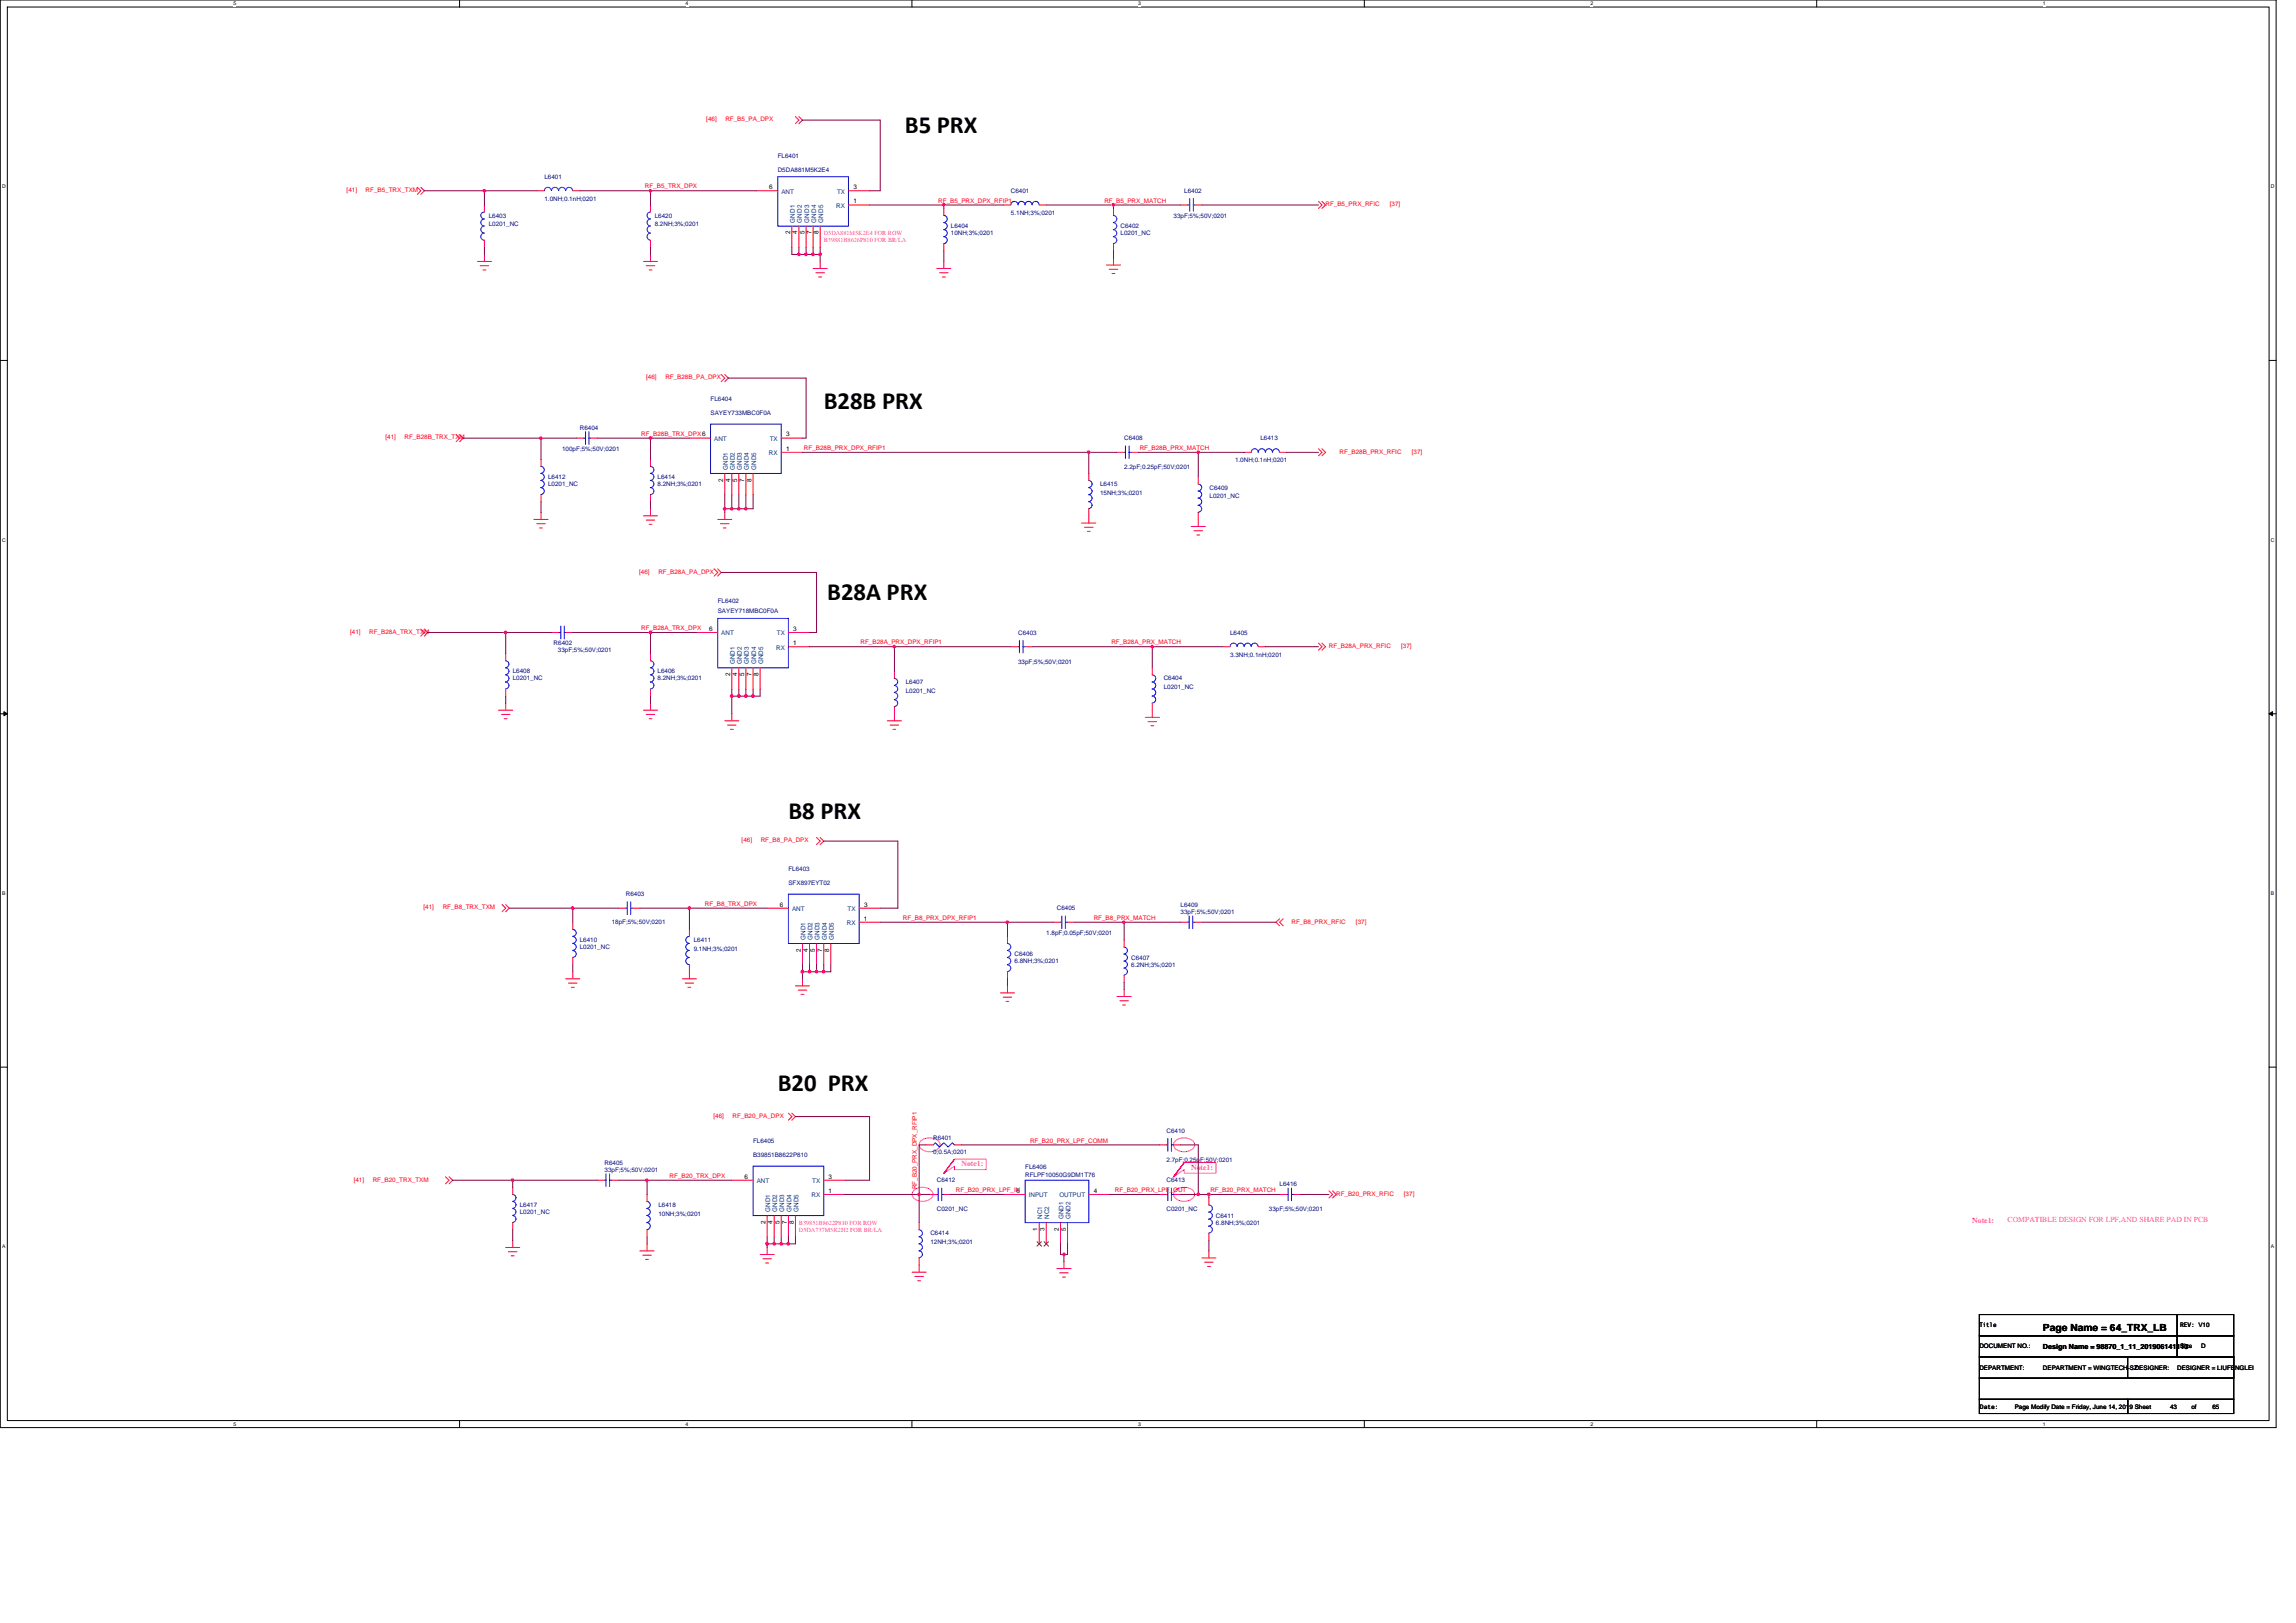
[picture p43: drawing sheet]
<svg xmlns="http://www.w3.org/2000/svg" width="297mm" height="210mm" viewBox="0 0 297 210" stroke-linecap="round" stroke-linejoin="round" font-family="sans-serif">
<defs><g id="words">
<g font-size="3.2">
<text x="117.1" y="17.2">B5 PRX</text>
<text x="106.6" y="52.9">B28B PRX</text>
<text x="107" y="77.6">B28A PRX</text>
<text x="102" y="105.9">B8 PRX</text>
<text x="100.6" y="141.1">B20 PRX</text>
</g>
<text font-size="1.3" x="264.3" y="172.2">Page Name = 64_TRX_LB</text>
<g font-size="1" fill="#f0f">
<text x="124.4" y="150.9">Note1:</text>
<text x="154.1" y="151.3">Note1:</text>
<text x="255.2" y="158.2">Note1:</text>
<text x="259.7" y="158.2">COMPATIBLE DESIGN FOR LPF,AND SHARE PAD IN PCB</text>
</g>
<text font-size=".9" x="264.3" y="174.6">Design Name = 98870_1_11_201906141113</text>
<g font-size=".8" fill="#f00">
<text x="91.4" y="15.7">[46]</text>
<text x="93.8" y="15.7">RF_B5_PA_DPX</text>
<text x="44.8" y="24.8">[41]</text>
<text x="47.3" y="24.8">RF_B5_TRX_TXM</text>
<text x="83.4" y="24.4">RF_B5_TRX_DPX</text>
<text x="121.4" y="26.2">RF_B5_PRX_DPX_RFIP1</text>
<text x="142.9" y="26.2">RF_B5_PRX_MATCH</text>
<text x="171.5" y="26.7">RF_B5_PRX_RFIC</text>
<text x="179.8" y="26.7">[37]</text>
<text x="83.6" y="49.1">[46]</text>
<text x="86.1" y="49.1">RF_B28B_PA_DPX</text>
<text x="49.9" y="56.9">[41]</text>
<text x="52.3" y="56.9">RF_B28B_TRX_TXM</text>
<text x="83" y="56.4">RF_B28B_TRX_DPX6</text>
<text x="104" y="58.2">RF_B28B_PRX_DPX_RFIP1</text>
<text x="147.4" y="58.2">RF_B28B_PRX_MATCH</text>
<text x="173.3" y="58.7">RF_B28B_PRX_RFIC</text>
<text x="182.6" y="58.7">[37]</text>
<text x="82.7" y="74.2">[46]</text>
<text x="85.2" y="74.2">RF_B28A_PA_DPX</text>
<text x="45.3" y="82">[41]</text>
<text x="47.8" y="82">RF_B28A_TRX_TXM</text>
<text x="83" y="81.5">RF_B28A_TRX_DPX</text>
<text x="111.3" y="83.4">RF_B28A_PRX_DPX_RFIP1</text>
<text x="143.8" y="83.4">RF_B28A_PRX_MATCH</text>
<text x="171.9" y="83.8">RF_B28A_PRX_RFIC</text>
<text x="181.3" y="83.8">[37]</text>
<text x="95.9" y="109">[46]</text>
<text x="98.4" y="109">RF_B8_PA_DPX</text>
<text x="54.8" y="117.7">[41]</text>
<text x="57.3" y="117.7">RF_B8_TRX_TXM</text>
<text x="91.2" y="117.2">RF_B8_TRX_DPX</text>
<text x="116.8" y="119">RF_B8_PRX_DPX_RFIP1</text>
<text x="141.5" y="119">RF_B8_PRX_MATCH</text>
<text x="167.1" y="119.5">RF_B8_PRX_RFIC</text>
<text x="175.4" y="119.5">[37]</text>
<text x="92.3" y="144.6">[46]</text>
<text x="94.8" y="144.6">RF_B20_PA_DPX</text>
<text x="133.3" y="147.8">RF_B20_PRX_LPF_COMM</text>
<text x="45.8" y="152.9">[41]</text>
<text x="48.2" y="152.9">RF_B20_TRX_TXM</text>
<text x="86.6" y="152.4">RF_B20_TRX_DPX</text>
<text x="118.6" y="153.9" transform="rotate(-90 118.6 153.9)">RF_B20_PRX_DPX_RFIP1</text>
<text x="123.7" y="154.2">RF_B20_PRX_LPF_IN</text>
<text x="144.2" y="154.2">RF_B20_PRX_LPF_OUT</text>
<text x="156.6" y="154.2">RF_B20_PRX_MATCH</text>
<text x="172.9" y="154.7">RF_B20_PRX_RFIC</text>
<text x="181.6" y="154.7">[37]</text>
</g>
<g font-size=".8" fill="#000080">
<text x="70.4" y="23.1">L6401</text>
<text x="100.6" y="20.4">FL6401</text>
<text x="100.6" y="22.2">D5DA881M5K2E4</text>
<text x="63.2" y="28.2">L6403</text>
<text x="63.2" y="29.3">L0201_NC</text>
<text x="70.4" y="26">1.0NH;0.1nH;0201</text>
<text x="84.7" y="28.2">L6420</text>
<text x="84.7" y="29.3">8.2NH;3%;0201</text>
<text x="123" y="29.5">L6404</text>
<text x="130.8" y="25">C6401</text>
<text x="130.8" y="27.8">5.1NH;3%;0201</text>
<text x="145" y="29.5">C6402</text>
<text x="151.8" y="28.2">33pF;5%;50V;0201</text>
<text x="153.2" y="25">L6402</text>
<text x="123" y="30.4">10NH;3%;0201</text>
<text x="145" y="30.4">L0201_NC</text>
<text x="91.9" y="51.9">FL6404</text>
<text x="91.9" y="53.7">SAYEY733MBC0F0A</text>
<text x="72.7" y="58.3">100pF;5%;50V;0201</text>
<text x="75" y="55.6">R6404</text>
<text x="145.4" y="57">C6408</text>
<text x="159.8" y="59.8">1.0NH;0.1nH;0201</text>
<text x="163.1" y="57">L6413</text>
<text x="70.9" y="62">L6412</text>
<text x="70.9" y="62.9">L0201_NC</text>
<text x="85.1" y="62">L6414</text>
<text x="85.1" y="62.9">8.2NH;3%;0201</text>
<text x="142.3" y="62.9">L6415</text>
<text x="142.3" y="64">15NH;3%;0201</text>
<text x="145.4" y="60.7">2.2pF;0.25pF;50V;0201</text>
<text x="156.5" y="63.4">C6409</text>
<text x="156.5" y="64.5">L0201_NC</text>
<text x="92.9" y="78">FL6402</text>
<text x="71.6" y="83.5">R6402</text>
<text x="92.9" y="79.4">SAYEY718MBC0F0A</text>
<text x="131.7" y="82.1">C6403</text>
<text x="159.1" y="82.1">L6405</text>
<text x="66.3" y="87.1">L6408</text>
<text x="66.3" y="88">L0201_NC</text>
<text x="72.2" y="84.4">33pF;5%;50V;0201</text>
<text x="85.1" y="87.1">L6406</text>
<text x="85.1" y="88">8.2NH;3%;0201</text>
<text x="117.2" y="88.5">L6407</text>
<text x="117.2" y="89.6">L0201_NC</text>
<text x="131.7" y="85.9">33pF;5%;50V;0201</text>
<text x="150.6" y="88">C6404</text>
<text x="150.6" y="89.1">L0201_NC</text>
<text x="159.1" y="84.9">3.3NH;0.1nH;0201</text>
<text x="102" y="112.7">FL6403</text>
<text x="79.1" y="119.6">18pF;5%;50V;0201</text>
<text x="81" y="115.9">R6403</text>
<text x="102" y="114.6">SFX897EYT02</text>
<text x="136.7" y="117.8">C6405</text>
<text x="152.7" y="117.3">L6409</text>
<text x="152.7" y="118.2">33pF;5%;50V;0201</text>
<text x="75" y="121.9">L6410</text>
<text x="75" y="122.8">L0201_NC</text>
<text x="89.7" y="121.9">L6411</text>
<text x="89.7" y="123">9.1NH;3%;0201</text>
<text x="131.3" y="123.7">C6406</text>
<text x="131.3" y="124.6">6.8NH;3%;0201</text>
<text x="135.4" y="121">1.8pF;0.05pF;50V;0201</text>
<text x="146.3" y="124.2">C6407</text>
<text x="146.3" y="125.1">6.2NH;3%;0201</text>
<text x="97.4" y="147.9">FL6405</text>
<text x="97.4" y="149.8">B39851B8622P810</text>
<text x="120.7" y="147.5">R6401</text>
<text x="120.7" y="149.3">0;0.5A;0201</text>
<text x="150.9" y="146.6">C6410</text>
<text x="78.2" y="150.7">R6405</text>
<text x="78.2" y="151.6">33pF;5%;50V;0201</text>
<text x="121.2" y="153">C6412</text>
<text x="132.6" y="151.2">FL6406</text>
<text x="132.6" y="152.3">RFLPF10050G9DM1T76</text>
<text x="150.9" y="150.3">2.7pF;0.25pF;50V;0201</text>
<text x="150.9" y="153">C6413</text>
<text x="165.5" y="153.4">L6416</text>
<text x="67.2" y="156.2">L6417</text>
<text x="67.2" y="157.1">L0201_NC</text>
<text x="85.2" y="156.2">L6418</text>
<text x="85.2" y="157.3">10NH;3%;0201</text>
<text x="120.4" y="159.8">C6414</text>
<text x="120.4" y="160.9">12NH;3%;0201</text>
<text x="121.2" y="156.7">C0201_NC</text>
<text x="150.9" y="156.7">C0201_NC</text>
<text x="157.3" y="157.5">C6411</text>
<text x="157.3" y="158.5">6.8NH;3%;0201</text>
<text x="164.2" y="156.6">33pF;5%;50V;0201</text>
</g>
<g font-size=".8">
<text x="99.5" y="24.5">6</text>
<text x="110.4" y="26.3">1</text>
<text x="110.4" y="24.5">3</text>
<text x="102.2" y="30.3" transform="rotate(-90 102.2 30.3)">2</text>
<text x="103.1" y="30.3" transform="rotate(-90 103.1 30.3)">4</text>
<text x="104.1" y="30.3" transform="rotate(-90 104.1 30.3)">5</text>
<text x="105" y="30.3" transform="rotate(-90 105 30.3)">7</text>
<text x="105.9" y="30.3" transform="rotate(-90 105.9 30.3)">8</text>
<text x="101.7" y="58.3">1</text>
<text x="101.7" y="56.5">3</text>
<text x="93.6" y="62.3" transform="rotate(-90 93.6 62.3)">2</text>
<text x="94.5" y="62.3" transform="rotate(-90 94.5 62.3)">4</text>
<text x="95.4" y="62.3" transform="rotate(-90 95.4 62.3)">5</text>
<text x="96.3" y="62.3" transform="rotate(-90 96.3 62.3)">7</text>
<text x="97.2" y="62.3" transform="rotate(-90 97.2 62.3)">8</text>
<text x="91.8" y="81.6">6</text>
<text x="102.6" y="83.5">1</text>
<text x="102.6" y="81.6">3</text>
<text x="94.5" y="87.5" transform="rotate(-90 94.5 87.5)">2</text>
<text x="95.4" y="87.5" transform="rotate(-90 95.4 87.5)">4</text>
<text x="96.3" y="87.5" transform="rotate(-90 96.3 87.5)">5</text>
<text x="97.2" y="87.5" transform="rotate(-90 97.2 87.5)">7</text>
<text x="98.1" y="87.5" transform="rotate(-90 98.1 87.5)">8</text>
<text x="100.9" y="117.3">6</text>
<text x="111.8" y="119.1">1</text>
<text x="111.8" y="117.3">3</text>
<text x="103.6" y="123.1" transform="rotate(-90 103.6 123.1)">2</text>
<text x="104.5" y="123.1" transform="rotate(-90 104.5 123.1)">4</text>
<text x="105.4" y="123.1" transform="rotate(-90 105.4 123.1)">5</text>
<text x="106.4" y="123.1" transform="rotate(-90 106.4 123.1)">7</text>
<text x="107.3" y="123.1" transform="rotate(-90 107.3 123.1)">8</text>
<text x="96.3" y="152.5">6</text>
<text x="107.2" y="154.3">1</text>
<text x="107.2" y="152.5">3</text>
<text x="131.5" y="154.3">6</text>
<text x="141.5" y="154.3">4</text>
<text x="99" y="158.3" transform="rotate(-90 99 158.3)">2</text>
<text x="99.9" y="158.3" transform="rotate(-90 99.9 158.3)">4</text>
<text x="100.9" y="158.3" transform="rotate(-90 100.9 158.3)">5</text>
<text x="101.8" y="158.3" transform="rotate(-90 101.8 158.3)">7</text>
<text x="102.7" y="158.3" transform="rotate(-90 102.7 158.3)">8</text>
<text x="134.2" y="159.3" transform="rotate(-90 134.2 159.3)">1</text>
<text x="135.1" y="159.3" transform="rotate(-90 135.1 159.3)">3</text>
<text x="137" y="159.3" transform="rotate(-90 137 159.3)">2</text>
<text x="137.9" y="159.3" transform="rotate(-90 137.9 159.3)">5</text>
<text x="256.1" y="171.7">Title</text>
<text x="282" y="171.7">REV: V10</text>
<text x="256.1" y="174.5">DOCUMENT NO.:</text>
<text x="256.1" y="177.2">DEPARTMENT:</text>
<text x="264.3" y="177.2">DEPARTMENT = WINGTECH-SZ</text>
<text x="276.2" y="177.2">DESIGNER:</text>
<text x="281.7" y="177.2">DESIGNER = LIUFENGLEI</text>
<text x="282" y="174.5">Size</text>
<text x="284.8" y="174.5">D</text>
<text x="256.2" y="182.4">Date:</text>
<text x="260.6" y="182.3">Page Modify Date = Friday, June 14, 2019 Sheet</text>
<text x="280.8" y="182.3">43</text>
<text x="283.5" y="182.3">of</text>
<text x="286.2" y="182.3">65</text>
</g>
<g font-size=".8" fill="#004080">
<text x="101.1" y="25.1">ANT</text>
<text x="102.8" y="28.8" transform="rotate(-90 102.8 28.8)">GND1</text>
<text x="103.7" y="28.8" transform="rotate(-90 103.7 28.8)">GND2</text>
<text x="104.7" y="28.8" transform="rotate(-90 104.7 28.8)">GND3</text>
<text x="105.6" y="28.8" transform="rotate(-90 105.6 28.8)">GND4</text>
<text x="106.5" y="28.8" transform="rotate(-90 106.5 28.8)">GND5</text>
<text x="108.2" y="26.9">RX</text>
<text x="108.3" y="25.1">TX</text>
<text x="92.4" y="57.1">ANT</text>
<text x="99.5" y="58.9">RX</text>
<text x="99.6" y="57.1">TX</text>
<text x="94.1" y="60.8" transform="rotate(-90 94.1 60.8)">GND1</text>
<text x="95.1" y="60.8" transform="rotate(-90 95.1 60.8)">GND2</text>
<text x="96" y="60.8" transform="rotate(-90 96 60.8)">GND3</text>
<text x="96.9" y="60.8" transform="rotate(-90 96.9 60.8)">GND4</text>
<text x="97.8" y="60.8" transform="rotate(-90 97.8 60.8)">GND5</text>
<text x="93.3" y="82.2">ANT</text>
<text x="100.5" y="82.2">TX</text>
<text x="95.1" y="85.9" transform="rotate(-90 95.1 85.9)">GND1</text>
<text x="96" y="85.9" transform="rotate(-90 96 85.9)">GND2</text>
<text x="96.9" y="85.9" transform="rotate(-90 96.9 85.9)">GND3</text>
<text x="97.8" y="85.9" transform="rotate(-90 97.8 85.9)">GND4</text>
<text x="98.7" y="85.9" transform="rotate(-90 98.7 85.9)">GND5</text>
<text x="100.4" y="84.1">RX</text>
<text x="102.5" y="117.9">ANT</text>
<text x="109.6" y="119.7">RX</text>
<text x="109.7" y="117.9">TX</text>
<text x="104.2" y="121.6" transform="rotate(-90 104.2 121.6)">GND1</text>
<text x="105.1" y="121.6" transform="rotate(-90 105.1 121.6)">GND2</text>
<text x="106" y="121.6" transform="rotate(-90 106 121.6)">GND3</text>
<text x="107" y="121.6" transform="rotate(-90 107 121.6)">GND4</text>
<text x="107.9" y="121.6" transform="rotate(-90 107.9 121.6)">GND5</text>
<text x="97.9" y="153.1">ANT</text>
<text x="105" y="154.9">RX</text>
<text x="105.1" y="153.1">TX</text>
<text x="133.1" y="154.9">INPUT</text>
<text x="137.1" y="154.9">OUTPUT</text>
<text x="99.6" y="156.8" transform="rotate(-90 99.6 156.8)">GND1</text>
<text x="100.5" y="156.8" transform="rotate(-90 100.5 156.8)">GND2</text>
<text x="101.4" y="156.8" transform="rotate(-90 101.4 156.8)">GND3</text>
<text x="102.4" y="156.8" transform="rotate(-90 102.4 156.8)">GND4</text>
<text x="103.3" y="156.8" transform="rotate(-90 103.3 156.8)">GND5</text>
<text x="134.8" y="157.7" transform="rotate(-90 134.8 157.7)">NC1</text>
<text x="135.7" y="157.7" transform="rotate(-90 135.7 157.7)">NC2</text>
<text x="137.6" y="157.7" transform="rotate(-90 137.6 157.7)">GND1</text>
<text x="138.5" y="157.7" transform="rotate(-90 138.5 157.7)">GND2</text>
</g>
<g font-size=".8" fill="#f0f">
<text x="106.6" y="30.4">D5DA881M5K2E4 FOR ROW</text>
<text x="106.6" y="31.3">B39881B8626P810 FOR BR/LA</text>
<text x="103.4" y="158.5">B39851B8622P810 FOR ROW</text>
<text x="103.4" y="159.4">D5DA737M5K2H2 FOR BR/LA</text>
</g>
<g font-size=".7">
<text x="30.2" y=".7">5</text>
<text x="88.7" y=".7">4</text>
<text x="147.2" y=".7">3</text>
<text x="205.8" y=".7">2</text>
<text x="264.3" y=".7">1</text>
<text x=".3" y="24.4">D</text>
<text x="293.8" y="24.4">D</text>
<text x=".3" y="70.1">C</text>
<text x="293.8" y="70.1">C</text>
<text x=".3" y="115.8">B</text>
<text x="293.8" y="115.8">B</text>
<text x=".3" y="161.5">A</text>
<text x="293.8" y="161.5">A</text>
<text x="30.2" y="184.5">5</text>
<text x="88.7" y="184.5">4</text>
<text x="147.2" y="184.5">3</text>
<text x="205.8" y="184.5">2</text>
<text x="264.3" y="184.5">1</text>
</g>
</g></defs>
<path d="M0 0h294.5v184.7h-294.5zM.9 .9h292.7v182.9h-292.7z" fill="none" stroke="#000" stroke-width=".13"/>
<g fill="#fff">
<path d="M30.2 .1h.4v.7h-.4z"/>
<path d="M30.2 183.9h.4v.7h-.4z"/>
</g>
<path d="M59.5 0v.9M59.5 183.8v.9" fill="none" stroke="#000" stroke-width=".13"/>
<g fill="#fff">
<path d="M88.7 .1h.4v.7h-.4z"/>
<path d="M88.7 183.9h.4v.7h-.4z"/>
</g>
<path d="M118 0v.9M118 183.8v.9" fill="none" stroke="#000" stroke-width=".13"/>
<g fill="#fff">
<path d="M147.2 .1h.4v.7h-.4z"/>
<path d="M147.2 183.9h.4v.7h-.4z"/>
</g>
<path d="M176.5 0v.9M176.5 183.8v.9" fill="none" stroke="#000" stroke-width=".13"/>
<g fill="#fff">
<path d="M205.8 .1h.3v.7h-.3z"/>
<path d="M205.8 183.9h.3v.7h-.3z"/>
</g>
<path d="M235 0v.9M235 183.8v.9" fill="none" stroke="#000" stroke-width=".13"/>
<g fill="#fff">
<path d="M264.3 .1h.3v.7h-.3z"/>
<path d="M264.3 183.9h.3v.7h-.3z"/>
<path d="M.3 23.8h.4v.7h-.4z"/>
<path d="M293.8 23.8h.5v.7h-.5z"/>
<path d="M.3 69.5h.4v.7h-.4z"/>
<path d="M293.8 69.5h.5v.7h-.5z"/>
</g>
<path d="M0 46.6h.9M293.6 46.6h.9" fill="none" stroke="#000" stroke-width=".13"/>
<g fill="#fff">
<path d="M.3 115.2h.4v.8h-.4z"/>
<path d="M293.8 115.2h.4v.8h-.4z"/>
</g>
<path d="M0 92.4h.9M293.6 92.4h.9" fill="none" stroke="#000" stroke-width=".13"/>
<path d="M.5 92.1l.4 .3-.4 .2zM293.6 92.4l.4-.3v.5z" fill="#000" stroke="#000" stroke-width=".13"/>
<g fill="#fff">
<path d="M.3 160.9h.4v.8h-.4z"/>
<path d="M293.8 160.9h.4v.8h-.4z"/>
</g>
<path d="M0 138.1h.9M293.6 138.1h.9M256.1 170.1h25.6v2.7h-25.6zM256.1 172.8h25.6v2.8h-25.6zM256.1 178.3h32.9v2.7h-32.9zM256.1 175.6h32.9v2.7h-32.9zM275.3 175.6h13.7v2.7h-13.7zM281.7 170.1h7.3v2.7h-7.3zM281.7 172.8h7.3v2.8h-7.3zM256.1 181h19.2v1.9h-19.2zM275.3 181h13.7v1.9h-13.7z" fill="none" stroke="#000" stroke-width=".13"/>
<path d="M118.3 154a1.71 1.71 0 0 1 2.3 .2 .87 .87 0 0 1-.8 1.2 1.35 1.35 0 0 1-1.8-.9zM119.2 147.6a1.73 1.73 0 0 1 2.4 .2 .86 .86 0 0 1-.9 1.2 1.35 1.35 0 0 1-1.8-.9zM123.5 150h4.1v1.3h-4.1v-.4l-1.4 .9zM152.1 147.6a1.76 1.76 0 0 1 2.4 .2 .76 .76 0 0 1-.5 1 1.66 1.66 0 0 1-2.1-.4l-.1-.3zM152.1 154a1.74 1.74 0 0 1 2.4 .2 .87 .87 0 0 1-.9 1.2 1.36 1.36 0 0 1-1.8-.9zM153.2 150.4h4.1v1.4h-4.1v-.5l-1.4 1z" fill="none" stroke="#f0f" stroke-width=".13"/>
<g fill="none" stroke="#f00" stroke-width=".13">
<path d="M102.9 15.1l.5 .4-.5 .5M103.4 15.1l.4 .4-.4 .5M54 24.2l.4 .5-.4 .4M54.4 24.2l.5 .5-.5 .4M61.8 33.8h1.8M62.1 34.4h1.1M62.5 34.9h.4M62.7 32.9v.9M62.7 26.5v.9M62.7 31.1v.9M69.5 24.7h.9M74.1 24.7h.9"/>
<path d="M83.2 33.8h1.9M83.6 34.4h1.1M84 34.9h.3M84.2 32.9v.9M84.2 26.5v.9M84.2 31.1v.9M97.9 24.7h2.7M102.4 29.3v2.7M103.4 29.3v2.7M104.3 29.3v2.7M105.2 34.7h1.8M105.2 29.3v2.7"/>
<path d="M105.6 35.3h1.1M105.9 35.8h.4M106.1 33.8v.9M106.1 29.3v2.7M109.8 24.7h2.7M109.8 26.5h2.7M121.2 34.7h1.8M121.6 35.3h1.1M121.9 35.8h.4M122.1 33.8v.9M122.1 27v.9M122.1 31.5v.9"/>
<path d="M129.9 26.5h.9M134.4 26.5h1M143.1 34.3h1.9M143.5 34.8h1.1M143.9 35.4h.3M144.1 33.4v.9M144.1 27v.9M144.1 31.5v.9M152.7 26.5h.9M154.6 26.5h.9M170.6 26.1l.4 .4-.4 .5M171 26.1l.5 .4-.5 .5"/>
<path d="M59 56.2l.5 .5-.5 .4M59.5 56.2l.4 .5-.4 .4M70 59.4v.9M74.6 56.7h.9M76.4 56.7h.9M84.2 59.4v.9M89.2 56.7h2.7M93.3 48.5l.5 .4-.5 .5M93.8 48.5l.4 .4-.4 .5M101.1 56.7h2.7M101.1 58.5h2.7M144.5 58.5h.9"/>
<path d="M146.3 58.5h1M161 58.5h.9M165.5 58.5h1M170.6 58.1l.4 .4-.4 .5M171 58.1l.5 .4-.5 .5M69.1 67.2h1.8M69.4 67.8h1.1M69.8 68.3h.4M70 66.3v.9M70 64v.9M83.2 66.7h1.9M83.6 67.3h1.1"/>
<path d="M84 67.8h.3M84.2 65.8v.9M84.2 64v.9M92.4 73.6l.5 .5-.5 .4M92.9 67.2h1.8M92.9 73.6l.4 .5-.4 .4M93.2 67.8h1.1M93.6 68.3h.3M93.8 66.3v.9M93.8 61.3v2.7M94.7 61.3v2.7M95.6 61.3v2.7"/>
<path d="M96.5 61.3v2.7M97.4 61.3v2.7M139.9 67.7h1.9M140.3 68.2h1.1M140.7 68.7h.3M140.9 65.8v1.9M140.9 61.3v.9M154.1 68.1h1.8M154.5 68.7h1.1M154.9 69.2h.3M155 66.3v1.8M155 61.7v.9"/>
<path d="M54.4 81.4l.5 .4-.5 .5M54.9 81.4l.4 .4-.4 .5M64.5 91.9h1.8M64.9 92.4h1.1M65.2 93h.4M65.4 91v.9M65.4 84.6v.9M65.4 89.2v.9M71.3 81.8h1M73.2 81.8h.9M83.2 91.9h1.9M83.6 92.4h1.1"/>
<path d="M84 93h.3M84.2 91v.9M84.2 84.6v.9M84.2 89.2v.9M90.1 81.8h2.8M93.8 93.3h1.8M94.1 93.8h1.1M94.5 94.4h.4M94.7 92.4v.9M94.7 86.4v2.8M95.6 86.4v2.8M96.5 86.4v2.8"/>
<path d="M97.4 86.4v2.8M98.3 86.4v2.8M102 81.8h2.7M102 83.7h2.7M114.8 93.3h1.8M115.2 93.8h1.1M115.5 94.4h.4M115.7 91.4v1.9M115.7 86.9v.9M130.8 83.7h.9M132.6 83.7h.9M148.2 92.8h1.8"/>
<path d="M148.5 93.4h1.1M148.9 93.9h.4M149.1 91v1.8M149.1 86.4v.9M158.2 83.7h.9M162.8 83.7h.9M170.6 83.2l.4 .5-.4 .4M171 83.2l.5 .5-.5 .4M65 117l.4 .5-.4 .5M65.4 117l.5 .5-.5 .5M74.1 119.3v.9M80 117.5h1"/>
<path d="M81.9 117.5h.9M99.2 117.5h2.8M105.6 108.4l.5 .4-.5 .5M106.1 108.4l.5 .4-.5 .5M111.1 117.5h2.8M111.1 119.3h2.8M136.3 119.3h.9M138.1 119.3h.9M152.7 119.3h.9M154.6 119.3h.9M165.5 118.9l-.4 .4 .4 .5M166 118.9l-.5 .4 .5 .5"/>
<path d="M73.2 126.6h1.8M73.6 127.2h1.1M73.9 127.7h.4M74.1 125.7v.9M74.1 123.9v.9M88.3 126.6h1.8M88.6 127.2h1.1M89 127.7h.4M89.2 124.8v1.8M89.2 120.2v1M102.9 127.6h1.8M103.3 128.1h1.1"/>
<path d="M103.6 128.7h.4M103.8 126.6v1M103.8 122.1v2.7M104.7 122.1v2.7M105.6 122.1v2.7M106.6 122.1v2.7M107.5 122.1v2.7M129.4 128.5h1.9M129.8 129h1.1M130.2 129.6h.3M130.3 127.6v.9M130.3 121.2v.9"/>
<path d="M130.3 125.7v.9M144.5 128.9h1.8M144.9 129.5h1.1M145.2 130h.4M145.4 128v.9M145.4 121.6v.9M145.4 126.2v.9M57.6 152.3l.5 .4-.5 .5M58.1 152.3l.5 .4-.5 .5M66.3 153.6v.9M66.3 158.2v.9M77.3 152.7h.9"/>
<path d="M79.1 152.7h.9M83.7 154.5v.9M83.7 159.1v.9M94.7 152.7h2.7M99.2 157.3v2.7M100.2 157.3v2.7M101.1 157.3v2.7M102 144l.4 .5-.4 .4M102 157.3v2.7M102.4 144l.5 .5-.5 .4M102.9 157.3v2.7M106.6 152.7h2.7"/>
<path d="M106.6 154.5h2.7M118.9 158.2v.9M119.8 148.1h.9M120.3 154.5h.9M122.1 154.5h.9M123.5 148.1h.9M129.9 154.5h2.7M134.4 158.2v2.7M135.4 158.2v2.7M137.2 158.2v2.7M138.1 158.2v2.7M140.9 154.5h2.7"/>
<path d="M150 148.1h.9M150 154.5h.9M151.8 148.1h.9M151.8 154.5h.9M156.4 155v.9M156.4 159.6v.9M165.5 154.5h1M167.4 154.5h.9M171.9 154.1l.5 .4-.5 .5M172.4 154.1l.5 .4-.5 .5M65.4 161.4h1.8M65.8 161.9h1.1"/>
<path d="M66.1 162.5h.4M66.3 160.5v.9M82.8 161.8h1.8M83.2 162.4h1.1M83.5 162.9h.4M83.7 160.9v.9M98.3 162.3h1.9M98.7 162.9h1.1M99.1 163.4h.3M99.2 161.4v.9M118 164.6h1.8M118.4 165.1h1.1"/>
<path d="M118.7 165.7h.4M118.9 162.8v1.8M136.7 164.1h1.9M137.1 164.7h1.1M137.5 165.2h.3M137.6 163.2v.9M155.5 162.8h1.8M155.8 163.3h1.1M156.2 163.9h.4M156.4 161.8v1"/>
</g>
<g fill="none" stroke="#00f" stroke-width=".13">
<path d="M62.7 27.4a.44 .44 0 0 0-.5 .5 .44 .44 0 0 0 .5 .4 .46 .46 0 0 0-.5 .5 .46 .46 0 0 0 .5 .4 .46 .46 0 0 0-.5 .5 .46 .46 0 0 0 .5 .4M62.7 30.2a.46 .46 0 0 0-.5 .4 .46 .46 0 0 0 .5 .5M70.4 24.7a.45 .45 0 0 1 .5-.5 .45 .45 0 0 1 .4 .5M71.3 24.7a.46 .46 0 0 1 .5-.5 .46 .46 0 0 1 .5 .5M72.3 24.7a.45 .45 0 0 1 .4-.5 .45 .45 0 0 1 .5 .5M73.2 24.7a.45 .45 0 0 1 .4-.5 .45 .45 0 0 1 .5 .5M84.1 27.4a.45 .45 0 0 0-.4 .5 .45 .45 0 0 0 .4 .4 .46 .46 0 0 0-.4 .5 .46 .46 0 0 0 .4 .4 .46 .46 0 0 0-.4 .5 .46 .46 0 0 0 .4 .4M84.1 30.2a.46 .46 0 0 0-.4 .4 .46 .46 0 0 0 .4 .5M100.6 22.9h9.2v6.4h-9.2zM122.1 27.9a.46 .46 0 0 1 .5 .4 .46 .46 0 0 1-.5 .5M122.1 28.8a.44 .44 0 0 1 .5 .5 .44 .44 0 0 1-.5 .4M122.1 29.7a.44 .44 0 0 1 .5 .5 .44 .44 0 0 1-.5 .4"/>
<path d="M122.1 30.6a.44 .44 0 0 1 .5 .5 .44 .44 0 0 1-.5 .4M130.8 26.5a.46 .46 0 0 1 .4-.4 .46 .46 0 0 1 .5 .4 .46 .46 0 0 1 .5-.4 .46 .46 0 0 1 .4 .4M132.6 26.5a.44 .44 0 0 1 .5-.4 .44 .44 0 0 1 .4 .4M133.5 26.5a.44 .44 0 0 1 .5-.4 .44 .44 0 0 1 .4 .4M144 27.9a.46 .46 0 0 1 .5 .4 .46 .46 0 0 1-.5 .5M144 28.8a.44 .44 0 0 1 .5 .5 .44 .44 0 0 1-.5 .4M144 29.7a.44 .44 0 0 1 .5 .5 .44 .44 0 0 1-.5 .4M144 30.6a.44 .44 0 0 1 .5 .5 .44 .44 0 0 1-.5 .4M153.6 26.5h.3M153.9 25.7v1.6M154.4 26.5h.2M154.4 25.7v1.6"/>
<path d="M75.5 56.7h.3M75.8 55.9v1.6M76.2 55.9v1.6M76.2 56.7h.2M91.9 54.9h9.2v6.4h-9.2zM145.4 58.5h.2M145.6 57.7v1.6M146.1 58.5h.2M146.1 57.7v1.6M161.9 58.5a.46 .46 0 0 1 .4-.4 .46 .46 0 0 1 .5 .4 .46 .46 0 0 1 .4-.4 .46 .46 0 0 1 .5 .4M163.7 58.5a.44 .44 0 0 1 .5-.4 .44 .44 0 0 1 .4 .4M164.6 58.5a.44 .44 0 0 1 .5-.4 .44 .44 0 0 1 .4 .4"/>
<path d="M70 60.3a.44 .44 0 0 1 .4 .5 .44 .44 0 0 1-.4 .4M70 61.3a.44 .44 0 0 1 .4 .4 .44 .44 0 0 1-.4 .4M70 62.2a.46 .46 0 0 1 .4 .4 .46 .46 0 0 1-.4 .5M70 63.1a.44 .44 0 0 1 .4 .4 .44 .44 0 0 1-.4 .5M84.1 60.3a.44 .44 0 0 1 .5 .5 .44 .44 0 0 1-.5 .4M84.1 61.3a.44 .44 0 0 1 .5 .4 .44 .44 0 0 1-.5 .4M84.1 62.2a.46 .46 0 0 1 .5 .4 .46 .46 0 0 1-.5 .5M84.1 63.1a.44 .44 0 0 1 .5 .4 .44 .44 0 0 1-.5 .5M140.8 62.2a.46 .46 0 0 1 .5 .4 .46 .46 0 0 1-.5 .5M140.8 63.1a.44 .44 0 0 1 .5 .4 .44 .44 0 0 1-.5 .5M140.8 64a.44 .44 0 0 1 .5 .5 .44 .44 0 0 1-.5 .4 .46 .46 0 0 1 .5 .5 .46 .46 0 0 1-.5 .4M155 62.6a.44 .44 0 0 1 .5 .5 .44 .44 0 0 1-.5 .4"/>
<path d="M155 63.5a.44 .44 0 0 1 .5 .5 .44 .44 0 0 1-.5 .4M155 64.5a.46 .46 0 0 1 .5 .4 .46 .46 0 0 1-.5 .5M155 65.4a.44 .44 0 0 1 .5 .4 .44 .44 0 0 1-.5 .5M65.4 85.5a.44 .44 0 0 1 .4 .4 .44 .44 0 0 1-.4 .5 .46 .46 0 0 1 .4 .4 .46 .46 0 0 1-.4 .5M65.4 87.3a.46 .46 0 0 1 .4 .5 .46 .46 0 0 1-.4 .4 .46 .46 0 0 1 .4 .5 .46 .46 0 0 1-.4 .4M72.3 81.8h.3M72.6 81v1.7M73 81.8h.2M73 81v1.7M84.1 85.5a.44 .44 0 0 1 .5 .4 .44 .44 0 0 1-.5 .5 .46 .46 0 0 1 .5 .4 .46 .46 0 0 1-.5 .5M84.1 87.3a.46 .46 0 0 1 .5 .5 .46 .46 0 0 1-.5 .4 .46 .46 0 0 1 .5 .5 .46 .46 0 0 1-.5 .4M92.9 80h9.1v6.4h-9.1z"/>
<path d="M115.7 87.8a.44 .44 0 0 1 .4 .4 .44 .44 0 0 1-.4 .5M115.7 88.7a.44 .44 0 0 1 .4 .4 .44 .44 0 0 1-.4 .5 .47 .47 0 0 1 .4 .4 .47 .47 0 0 1-.4 .5M115.7 90.5a.44 .44 0 0 1 .4 .5 .44 .44 0 0 1-.4 .4M131.7 83.7h.2M131.9 82.8v1.7M132.4 83.7h.2M132.4 82.8v1.7M149.1 87.3a.46 .46 0 0 1 .4 .5 .46 .46 0 0 1-.4 .4 .46 .46 0 0 1 .4 .5 .46 .46 0 0 1-.4 .4M149.1 89.2a.44 .44 0 0 1 .4 .4 .44 .44 0 0 1-.4 .4M149.1 90.1a.44 .44 0 0 1 .4 .4 .44 .44 0 0 1-.4 .5M159.1 83.7a.44 .44 0 0 1 .5-.5 .44 .44 0 0 1 .4 .5M160.1 83.7a.44 .44 0 0 1 .4-.5 .44 .44 0 0 1 .4 .5"/>
<path d="M161 83.7a.44 .44 0 0 1 .4-.5 .44 .44 0 0 1 .5 .5M161.9 83.7a.44 .44 0 0 1 .4-.5 .44 .44 0 0 1 .5 .5M81 117.5h.1M81.1 116.7v1.6M81.6 117.5h.3M81.6 116.7v1.6M102 115.7h9.1v6.4h-9.1zM137.2 119.3h.2M137.4 118.5v1.6M137.8 119.3h.3M137.8 118.5v1.6M153.6 119.3h.2"/>
<path d="M153.8 118.5v1.6M154.3 119.3h.3M154.3 118.5v1.6M74.1 120.2a.44 .44 0 0 1 .4 .5 .44 .44 0 0 1-.4 .4M74.1 121.2a.44 .44 0 0 1 .4 .4 .44 .44 0 0 1-.4 .4 .46 .46 0 0 1 .4 .5 .46 .46 0 0 1-.4 .5 .46 .46 0 0 1 .4 .4 .46 .46 0 0 1-.4 .5M89.2 121.2a.44 .44 0 0 0-.5 .4 .44 .44 0 0 0 .5 .4 .46 .46 0 0 0-.5 .5 .46 .46 0 0 0 .5 .5 .46 .46 0 0 0-.5 .4 .46 .46 0 0 0 .5 .5 .47 .47 0 0 0-.5 .4 .47 .47 0 0 0 .5 .5M130.3 122.1a.44 .44 0 0 1 .5 .4 .44 .44 0 0 1-.5 .5 .46 .46 0 0 1 .5 .4 .46 .46 0 0 1-.5 .5 .47 .47 0 0 1 .5 .4 .47 .47 0 0 1-.5 .5 .46 .46 0 0 1 .5 .5 .46 .46 0 0 1-.5 .4M145.4 122.5a.44 .44 0 0 1 .5 .5 .44 .44 0 0 1-.5 .4M145.4 123.4a.44 .44 0 0 1 .5 .5 .44 .44 0 0 1-.5 .4M145.4 124.4a.44 .44 0 0 1 .5 .4 .44 .44 0 0 1-.5 .4M145.4 125.3a.44 .44 0 0 1 .5 .4 .44 .44 0 0 1-.5 .5M66.3 154.5a.44 .44 0 0 1 .5 .5 .44 .44 0 0 1-.5 .4 .46 .46 0 0 1 .5 .5 .46 .46 0 0 1-.5 .4 .46 .46 0 0 1 .5 .5 .46 .46 0 0 1-.5 .4"/>
<path d="M66.3 157.3a.44 .44 0 0 1 .5 .4 .44 .44 0 0 1-.5 .5M78.2 152.7h.2M78.4 151.9v1.6M78.9 152.7h.2M78.9 151.9v1.6M83.7 155.4a.44 .44 0 0 1 .4 .5 .44 .44 0 0 1-.4 .4 .46 .46 0 0 1 .4 .5 .46 .46 0 0 1-.4 .4M83.7 157.3a.44 .44 0 0 1 .4 .4 .44 .44 0 0 1-.4 .5M83.7 158.2a.46 .46 0 0 1 .4 .4 .46 .46 0 0 1-.4 .5M97.4 150.9h9.2v6.4h-9.2zM118.9 159.1a.44 .44 0 0 1 .4 .5 .44 .44 0 0 1-.4 .4M120.7 148.1l.3-.3 .6 .6 .5-.6 .6 .6 .5-.6 .3 .3M121.2 154.5h.2"/>
<path d="M121.4 153.7v1.6M121.8 154.5h.3M121.8 153.7v1.6M132.6 152.7h8.3v5.5h-8.3zM150.9 148.1h.2M150.9 154.5h.2M151.1 147.3v1.6M151.1 153.7v1.6M151.6 148.1h.2M151.6 154.5h.2M151.6 147.3v1.6M151.6 153.7v1.6"/>
<path d="M156.4 155.9a.46 .46 0 0 1 .4 .4 .46 .46 0 0 1-.4 .5M156.4 156.8a.44 .44 0 0 1 .4 .5 .44 .44 0 0 1-.4 .4M156.4 157.7a.44 .44 0 0 1 .4 .5 .44 .44 0 0 1-.4 .4M156.4 158.6a.44 .44 0 0 1 .4 .5 .44 .44 0 0 1-.4 .4M166.5 154.5h.1M166.6 153.7v1.6M167.1 154.5h.3M167.1 153.7v1.6M118.9 160a.44 .44 0 0 1 .4 .5 .44 .44 0 0 1-.4 .4M118.9 160.9a.44 .44 0 0 1 .4 .5 .44 .44 0 0 1-.4 .4M118.9 161.8a.44 .44 0 0 1 .4 .5 .44 .44 0 0 1-.4 .4"/>
</g>
<path d="M134.2 160.7l.5 .5M134.7 160.7l-.5 .5M135.1 160.7l.6 .5M135.6 160.7l-.5 .5" fill="none" stroke="#804000" stroke-width=".13"/>
<g fill="none" stroke="#800040" stroke-width=".13">
<path d="M103.8 15.5h10.1v9.2h-1.4M54.9 24.7h7.8M62.7 32v.9M62.7 24.7v1.8M62.7 24.7h6.8M75 24.7h9.2M84.2 24.7v1.8M84.2 32v.9M84.2 24.7h13.7M102.4 32v.9h1M103.4 32.9h.9M103.4 32v.9"/>
<path d="M104.3 32v.9M104.3 32.9h.9M105.2 32.9h.9v.9M105.2 32v.9M106.1 32v.9M112.5 26.5h9.6M122.1 26.5h7.8M122.1 32.4v1.4M122.1 26.5v.5M135.4 26.5h8.7M144.1 26.5h8.6M144.1 26.5v.5"/>
<path d="M144.1 32.4v1M155.5 26.5h15.1M59.9 56.7h10.1M70 56.7v2.7M70 56.7h4.6M77.3 56.7h6.9M84.2 56.7h5M84.2 56.7v2.7M94.2 48.9h10.1v7.8h-.5M103.8 58.5h37.1M140.9 58.5v2.8M140.9 58.5h3.6"/>
<path d="M147.3 58.5h7.7M155 58.5h6M155 58.5v3.2M166.5 58.5h4.1M70 64.9v1.4M84.2 64.9v.9M93.3 74.1h12.3v7.7h-.9M93.8 65.8v.5M93.8 64v1.8M93.8 65.8h.9M94.7 65.8h.9M94.7 64v1.8"/>
<path d="M95.6 64v1.8M95.6 65.8h.9M96.5 64v1.8M97.4 64v1.8h-.9M55.3 81.8h10.1M65.4 81.8v2.8M65.4 90.1v.9M65.4 81.8h5.9M74.1 81.8h10.1M84.2 81.8v2.8M84.2 81.8h5.9M84.2 90.1v.9"/>
<path d="M94.7 90.1h.9M94.7 89.2v.9M94.7 90.1v2.3M95.6 89.2v.9M95.6 90.1h.9M96.5 90.1h.9M96.5 89.2v.9M97.4 89.2v.9M98.3 89.2v.9h-.9M104.7 83.7h11M115.7 83.7v3.2M115.7 83.7h15.1"/>
<path d="M133.5 83.7h15.6M149.1 83.7h9.1M149.1 83.7v2.7M163.7 83.7h6.9M65.9 117.5h8.2M74.1 117.5v1.8M74.1 117.5h5.9M82.8 117.5h6.4M89.2 117.5v2.7M89.2 117.5h10M106.6 108.8h9.6v8.7h-2.3M113.9 119.3h16.4"/>
<path d="M130.3 119.3h6M130.3 119.3v1.9M139 119.3h6.4M145.4 119.3h7.3M145.4 119.3v2.3M155.5 119.3h9.6M74.1 124.8v.9M103.8 125.7v.9M103.8 124.8v.9M103.8 125.7h.9M104.7 125.7h.9M104.7 124.8v.9"/>
<path d="M105.6 124.8v.9M105.6 125.7h1M106.6 124.8v.9M107.5 124.8v.9h-.9M130.3 126.6v1M145.4 127.1v.9M58.6 152.7h7.7M66.3 152.7h11M66.3 152.7v.9M66.3 159.1v1.4M80 152.7h3.7M83.7 152.7v1.8"/>
<path d="M83.7 152.7h11M102.9 144.5h9.6v8.2h-3.2M109.3 154.5h9.6M118.9 154.5h1.4M118.9 154.5v3.7M119.8 148.1h-.9v6.4M123 154.5h6.9M124.4 148.1h25.6M143.6 154.5h6.4M152.7 148.1h2.3v6.4M152.7 154.5h2.3M155 154.5h1.4"/>
<path d="M156.4 154.5v.5M156.4 154.5h9.1M168.3 154.5h3.6M83.7 160v.9M99.2 160v.9M99.2 160.9v.5M99.2 160.9h1M100.2 160v.9M100.2 160.9h.9M101.1 160v.9M101.1 160.9h.9M102 160v.9"/>
<path d="M102.9 160v.9h-.9M137.2 160.9v1.4h.9v-1.4M137.6 162.3v.9M156.4 160.5v1.3"/>
</g>
<g fill="#f0f" stroke="#f0f" stroke-width=".13">
<path d="M103.7 125.6h.2v.2h-.2z" fill-rule="evenodd"/>
<path d="M122 26.4h.2v.2h-.2z" fill-rule="evenodd"/>
<path d="M89 117.4h.3v.2h-.3z" fill-rule="evenodd"/>
<path d="M106 32.8h.2v.2h-.2z" fill-rule="evenodd"/>
<path d="M105 32.8h.3v.2h-.3z" fill-rule="evenodd"/>
<path d="M103.2 32.8h.3v.2h-.3z" fill-rule="evenodd"/>
<path d="M104.1 32.8h.3v.2h-.3z" fill-rule="evenodd"/>
<path d="M62.5 24.6h.3v.2h-.3z" fill-rule="evenodd"/>
<path d="M94.5 65.7h.3v.2h-.3z" fill-rule="evenodd"/>
<path d="M74 117.4h.2v.2h-.2z" fill-rule="evenodd"/>
<path d="M156.3 154.4h.2v.2h-.2z" fill-rule="evenodd"/>
<path d="M100.9 160.8h.3v.2h-.3z" fill-rule="evenodd"/>
<path d="M101.9 160.8h.2v.2h-.2z" fill-rule="evenodd"/>
<path d="M95.5 89.9h.2v.3h-.2z" fill-rule="evenodd"/>
<path d="M94.5 89.9h.3v.3h-.3z" fill-rule="evenodd"/>
<path d="M97.3 89.9h.2v.3h-.2z" fill-rule="evenodd"/>
<path d="M96.4 89.9h.2v.3h-.2z" fill-rule="evenodd"/>
<path d="M99.1 160.8h.3v.2h-.3z" fill-rule="evenodd"/>
<path d="M100 160.8h.3v.2h-.3z" fill-rule="evenodd"/>
<path d="M103.7 125.6h.2v.2h-.2z" fill-rule="evenodd"/>
<path d="M122 26.4h.2v.2h-.2z" fill-rule="evenodd"/>
<path d="M89 117.4h.3v.2h-.3z" fill-rule="evenodd"/>
<path d="M106 32.8h.2v.2h-.2z" fill-rule="evenodd"/>
<path d="M105 32.8h.3v.2h-.3z" fill-rule="evenodd"/>
<path d="M103.2 32.8h.3v.2h-.3z" fill-rule="evenodd"/>
<path d="M104.1 32.8h.3v.2h-.3z" fill-rule="evenodd"/>
<path d="M62.5 24.6h.3v.2h-.3z" fill-rule="evenodd"/>
<path d="M94.5 65.7h.3v.2h-.3z" fill-rule="evenodd"/>
<path d="M74 117.4h.2v.2h-.2z" fill-rule="evenodd"/>
<path d="M156.3 154.4h.2v.2h-.2z" fill-rule="evenodd"/>
<path d="M100.9 160.8h.3v.2h-.3z" fill-rule="evenodd"/>
<path d="M101.9 160.8h.2v.2h-.2z" fill-rule="evenodd"/>
<path d="M95.5 89.9h.2v.3h-.2z" fill-rule="evenodd"/>
<path d="M94.5 89.9h.3v.3h-.3z" fill-rule="evenodd"/>
<path d="M97.3 89.9h.2v.3h-.2z" fill-rule="evenodd"/>
<path d="M96.4 89.9h.2v.3h-.2z" fill-rule="evenodd"/>
<path d="M99.1 160.8h.3v.2h-.3z" fill-rule="evenodd"/>
<path d="M100 160.8h.3v.2h-.3z" fill-rule="evenodd"/>
<circle cx="84.2" cy="56.7" r=".17"/>
<circle cx="140.8" cy="58.5" r=".17"/>
<circle cx="96.5" cy="65.8" r=".17"/>
<circle cx="130.3" cy="119.3" r=".17"/>
<circle cx="84.2" cy="24.7" r=".17"/>
<circle cx="145.4" cy="119.3" r=".17"/>
<circle cx="144" cy="26.5" r=".17"/>
<circle cx="104.7" cy="125.7" r=".17"/>
<circle cx="106.5" cy="125.7" r=".17"/>
<circle cx="105.6" cy="125.7" r=".17"/>
<circle cx="95.6" cy="65.8" r=".17"/>
<circle cx="70" cy="56.7" r=".17"/>
<circle cx="93.7" cy="65.8" r=".17"/>
<circle cx="66.3" cy="152.7" r=".17"/>
<circle cx="83.7" cy="152.7" r=".17"/>
<circle cx="65.4" cy="81.8" r=".17"/>
<circle cx="84.2" cy="81.8" r=".17"/>
<circle cx="115.7" cy="83.7" r=".17"/>
<circle cx="155" cy="58.5" r=".17"/>
<circle cx="149.1" cy="83.7" r=".17"/>
<circle cx="155" cy="154.5" r=".17"/>
<circle cx="137.6" cy="162.3" r=".17"/>
<circle cx="118.9" cy="154.5" r=".17"/>
</g>
<use href="#words"/>
</svg>
